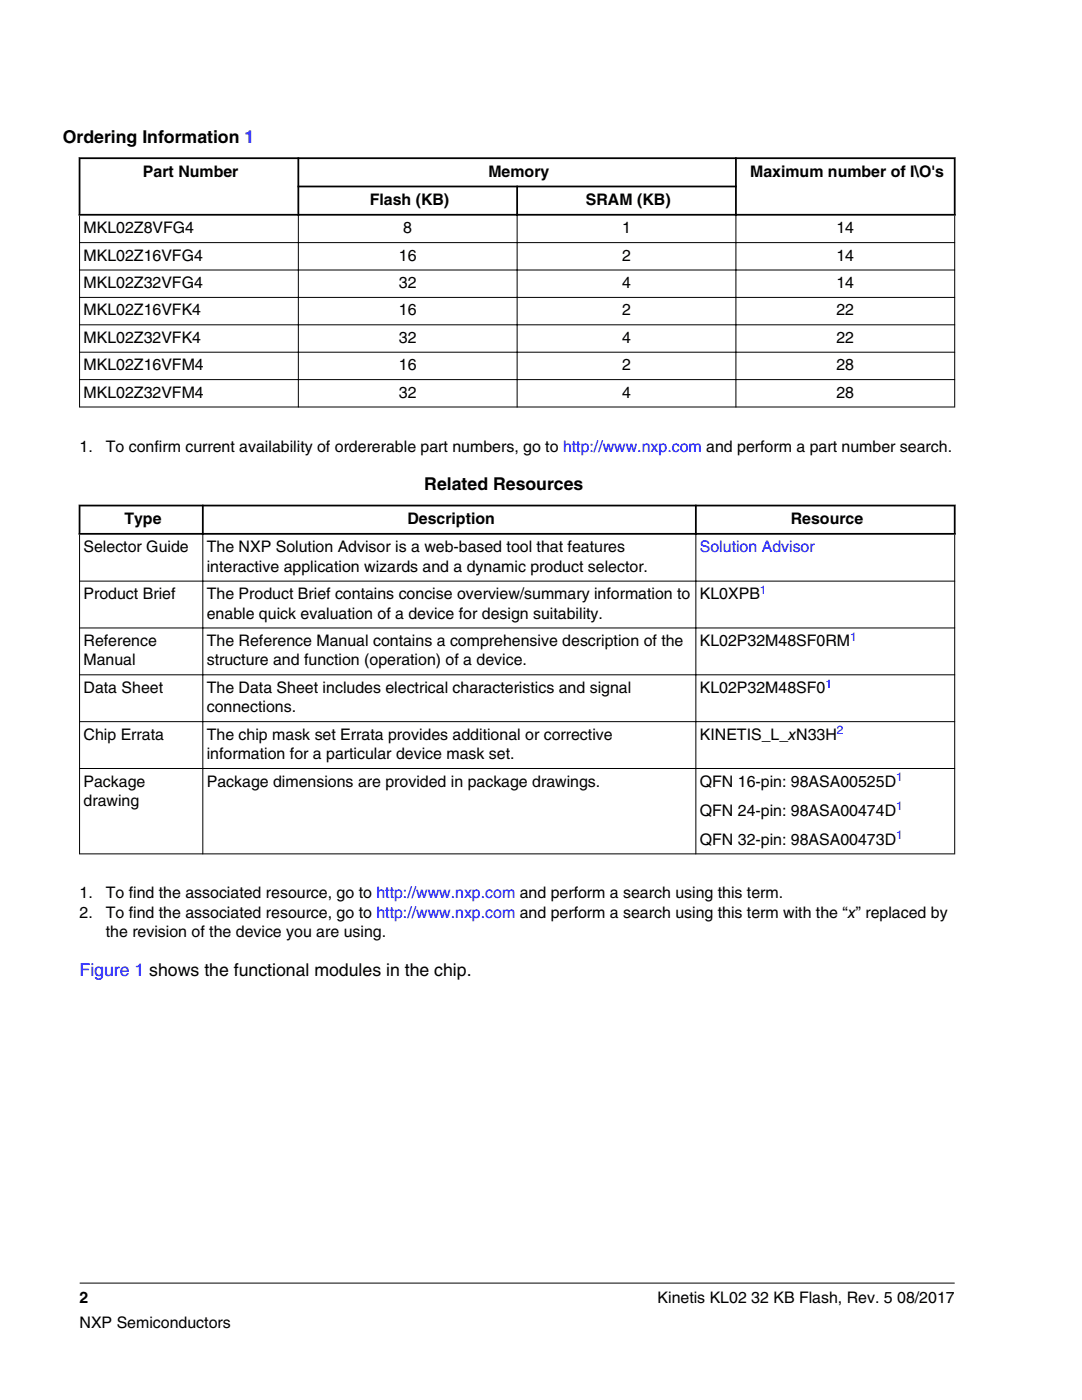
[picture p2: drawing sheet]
<svg xmlns="http://www.w3.org/2000/svg" width="216mm" height="279mm" viewBox="0 0 216 279" stroke-linecap="round" stroke-linejoin="round" font-family="sans-serif">
<defs><g id="words">
<g font-size="3.5">
<text x="12.5" y="28.5">Ordering Information 1</text>
<text x="84.7" y="97.8">Related Resources</text>
</g>
<text font-size="3.5" fill="#00f" x="15.9" y="194.8">Figure 1 shows the functional modules in the chip.</text>
<g font-size="3.2">
<text x="28.5" y="35.3">Part Number</text>
<text x="97.5" y="35.3">Memory</text>
<text x="149.7" y="35.3">Maximum number of I\O's</text>
<text x="73.8" y="40.9">Flash (KB)</text>
<text x="116.9" y="40.9">SRAM (KB)</text>
<text x="16.7" y="46.6">MKL02Z8VFG4</text>
<text x="80.5" y="46.6">8</text>
<text x="124.1" y="46.6">1</text>
<text x="166.9" y="46.6">14</text>
<text x="16.7" y="52">MKL02Z16VFG4</text>
<text x="79.6" y="52">16</text>
<text x="124.1" y="52">2</text>
<text x="166.9" y="52">14</text>
<text x="16.7" y="57.5">MKL02Z32VFG4</text>
<text x="79.6" y="57.5">32</text>
<text x="124.1" y="57.5">4</text>
<text x="166.9" y="57.5">14</text>
<text x="16.7" y="63">MKL02Z16VFK4</text>
<text x="79.6" y="63">16</text>
<text x="124.1" y="63">2</text>
<text x="166.9" y="63">22</text>
<text x="16.7" y="68.4">MKL02Z32VFK4</text>
<text x="79.6" y="68.4">32</text>
<text x="124.1" y="68.4">4</text>
<text x="166.9" y="68.4">22</text>
<text x="16.7" y="73.9">MKL02Z16VFM4</text>
<text x="79.6" y="73.9">16</text>
<text x="124.1" y="73.9">2</text>
<text x="166.9" y="73.9">28</text>
<text x="16.7" y="79.4">MKL02Z32VFM4</text>
<text x="79.6" y="79.4">32</text>
<text x="124.1" y="79.4">4</text>
<text x="166.9" y="79.4">28</text>
<text x="15.9" y="90.1">1.</text>
<text x="21.1" y="90.1">To confirm current availability of ordererable part numbers, go to http://www.nxp.com and perform a part number search.</text>
<text x="24.8" y="104.6">Type</text>
<text x="81.3" y="104.6">Description</text>
<text x="157.8" y="104.6">Resource</text>
<text x="16.7" y="110.2">Selector Guide</text>
<text x="41.3" y="110.2">The NXP Solution Advisor is a web-based tool that features</text>
<text x="16.7" y="119.6">Product Brief</text>
<text x="41.3" y="114.1">interactive application wizards and a dynamic product selector.</text>
<text x="41.3" y="119.6">The Product Brief contains concise overview/summary information to</text>
<text x="139.6" y="119.6">KL0XPB</text>
<text x="41.3" y="123.5">enable quick evaluation of a device for design suitability.</text>
<text x="16.7" y="128.9">Reference</text>
<text x="41.3" y="128.9">The Reference Manual contains a comprehensive description of the</text>
<text x="139.6" y="128.9">KL02P32M48SF0RM</text>
<text x="16.7" y="132.8">Manual</text>
<text x="41.3" y="132.8">structure and function (operation) of a device.</text>
<text x="16.7" y="138.3">Data Sheet</text>
<text x="41.3" y="138.3">The Data Sheet includes electrical characteristics and signal</text>
<text x="41.3" y="142.2">connections.</text>
<text x="139.6" y="138.3">KL02P32M48SF0</text>
<text x="16.7" y="147.6">Chip Errata</text>
<text x="41.3" y="147.6">The chip mask set Errata provides additional or corrective</text>
<text x="139.6" y="147.6">KINETIS_L_xN33H</text>
<text x="41.3" y="151.5">information for a particular device mask set.</text>
<text x="16.7" y="157">Package</text>
<text x="16.7" y="160.9">drawing</text>
<text x="41.3" y="157">Package dimensions are provided in package drawings.</text>
<text x="139.6" y="157">QFN 16-pin: 98ASA00525D</text>
<text x="139.6" y="162.8">QFN 24-pin: 98ASA00474D</text>
<text x="139.6" y="168.5">QFN 32-pin: 98ASA00473D</text>
<text x="15.9" y="179.3">1.</text>
<text x="21.1" y="179.3">To find the associated resource, go to http://www.nxp.com and perform a search using this term.</text>
<text x="15.9" y="183.2">2.</text>
<text x="21.1" y="183.2">To find the associated resource, go to http://www.nxp.com and perform a search using this term with the “x” replaced by</text>
<text x="21.1" y="187.1">the revision of the device you are using.</text>
<text x="15.9" y="260">2</text>
<text x="131.2" y="260">Kinetis KL02 32 KB Flash, Rev. 5 08/2017</text>
<text x="15.9" y="265">NXP Semiconductors</text>
</g>
<text font-size="3.2" fill="#00f" x="139.6" y="110.2">Solution Advisor</text>
<g font-size="2.4" fill="#00f">
<text x="151.6" y="118.5">1</text>
<text x="169.6" y="127.9">1</text>
<text x="164.7" y="137.2">1</text>
<text x="167" y="146.6">2</text>
<text x="178.8" y="155.9">1</text>
<text x="178.8" y="161.7">1</text>
<text x="178.8" y="167.5">1</text>
</g>
</g></defs>
<path d="M15.7 31.6h175M15.9 31.4v11.6M59.4 37.2h87.6M59.5 31.4v11.6M103.2 37v6M146.8 31.4v11.6M190.5 31.4v11.6M15.7 42.9h175" fill="none" stroke="#000" stroke-width=".35"/>
<path d="M15.8 48.4h174.8M15.8 53.9h174.8M15.8 59.4h174.8M15.9 43v38.3M59.5 42.7v38.6M103.2 42.7v38.6M146.8 42.7v38.6M190.5 43v38.3M15.8 64.8h174.8M15.8 70.3h174.8M15.8 75.8h174.8M15.8 81.2h174.8" fill="none" stroke="#000" stroke-width=".2"/>
<g fill="#fff">
<path d="M15.9 94.7h174.6v77.6h-174.6z" fill-rule="evenodd"/>
<path d="M16.1 101.1h24.2v5.3h-24.2z" fill-rule="evenodd"/>
<path d="M40.6 101.1h98.1v5.3h-98.1z" fill-rule="evenodd"/>
<path d="M139 101.1h51.3v5.3h-51.3z" fill-rule="evenodd"/>
<path d="M16 106.7h24.4v9.2h-24.4z" fill-rule="evenodd"/>
<path d="M40.6 106.7h98.2v9.2h-98.2z" fill-rule="evenodd"/>
<path d="M138.9 106.7h51.5v9.2h-51.5z" fill-rule="evenodd"/>
<path d="M16 116.1h24.4v9.1h-24.4z" fill-rule="evenodd"/>
<path d="M40.6 116.1h98.2v9.1h-98.2z" fill-rule="evenodd"/>
<path d="M138.9 116.1h51.5v9.1h-51.5z" fill-rule="evenodd"/>
<path d="M16 125.4h24.4v9.2h-24.4z" fill-rule="evenodd"/>
<path d="M40.6 125.4h98.2v9.2h-98.2z" fill-rule="evenodd"/>
<path d="M138.9 125.4h51.5v9.2h-51.5z" fill-rule="evenodd"/>
<path d="M16 134.8h24.4v9.1h-24.4z" fill-rule="evenodd"/>
<path d="M40.6 134.8h98.2v9.1h-98.2z" fill-rule="evenodd"/>
<path d="M138.9 134.8h51.5v9.1h-51.5z" fill-rule="evenodd"/>
<path d="M16 144.1h24.4v9.2h-24.4z" fill-rule="evenodd"/>
<path d="M40.6 144.1h98.2v9.2h-98.2z" fill-rule="evenodd"/>
<path d="M138.9 144.1h51.5v9.2h-51.5z" fill-rule="evenodd"/>
<path d="M16 153.5h24.4v16.8h-24.4z" fill-rule="evenodd"/>
<path d="M40.6 153.5h98.2v16.8h-98.2z" fill-rule="evenodd"/>
<path d="M138.9 153.5h51.5v16.8h-51.5z" fill-rule="evenodd"/>
</g>
<path d="M15.7 100.9h175M15.7 106.5h175M15.9 100.7v6M40.5 100.7v6M138.9 100.7v6M190.5 100.7v6" fill="none" stroke="#000" stroke-width=".35"/>
<path d="M15.8 116h174.8M15.9 106.7v63.8M40.5 106.3v64.2M138.9 106.3v64.2M190.5 106.7v63.8M15.8 125.3h174.8M15.8 134.7h174.8M15.8 144h174.8M15.8 153.4h174.8M15.8 170.4h174.8M15.9 256.1h174.6" fill="none" stroke="#000" stroke-width=".2"/>
<use href="#words"/>
</svg>
